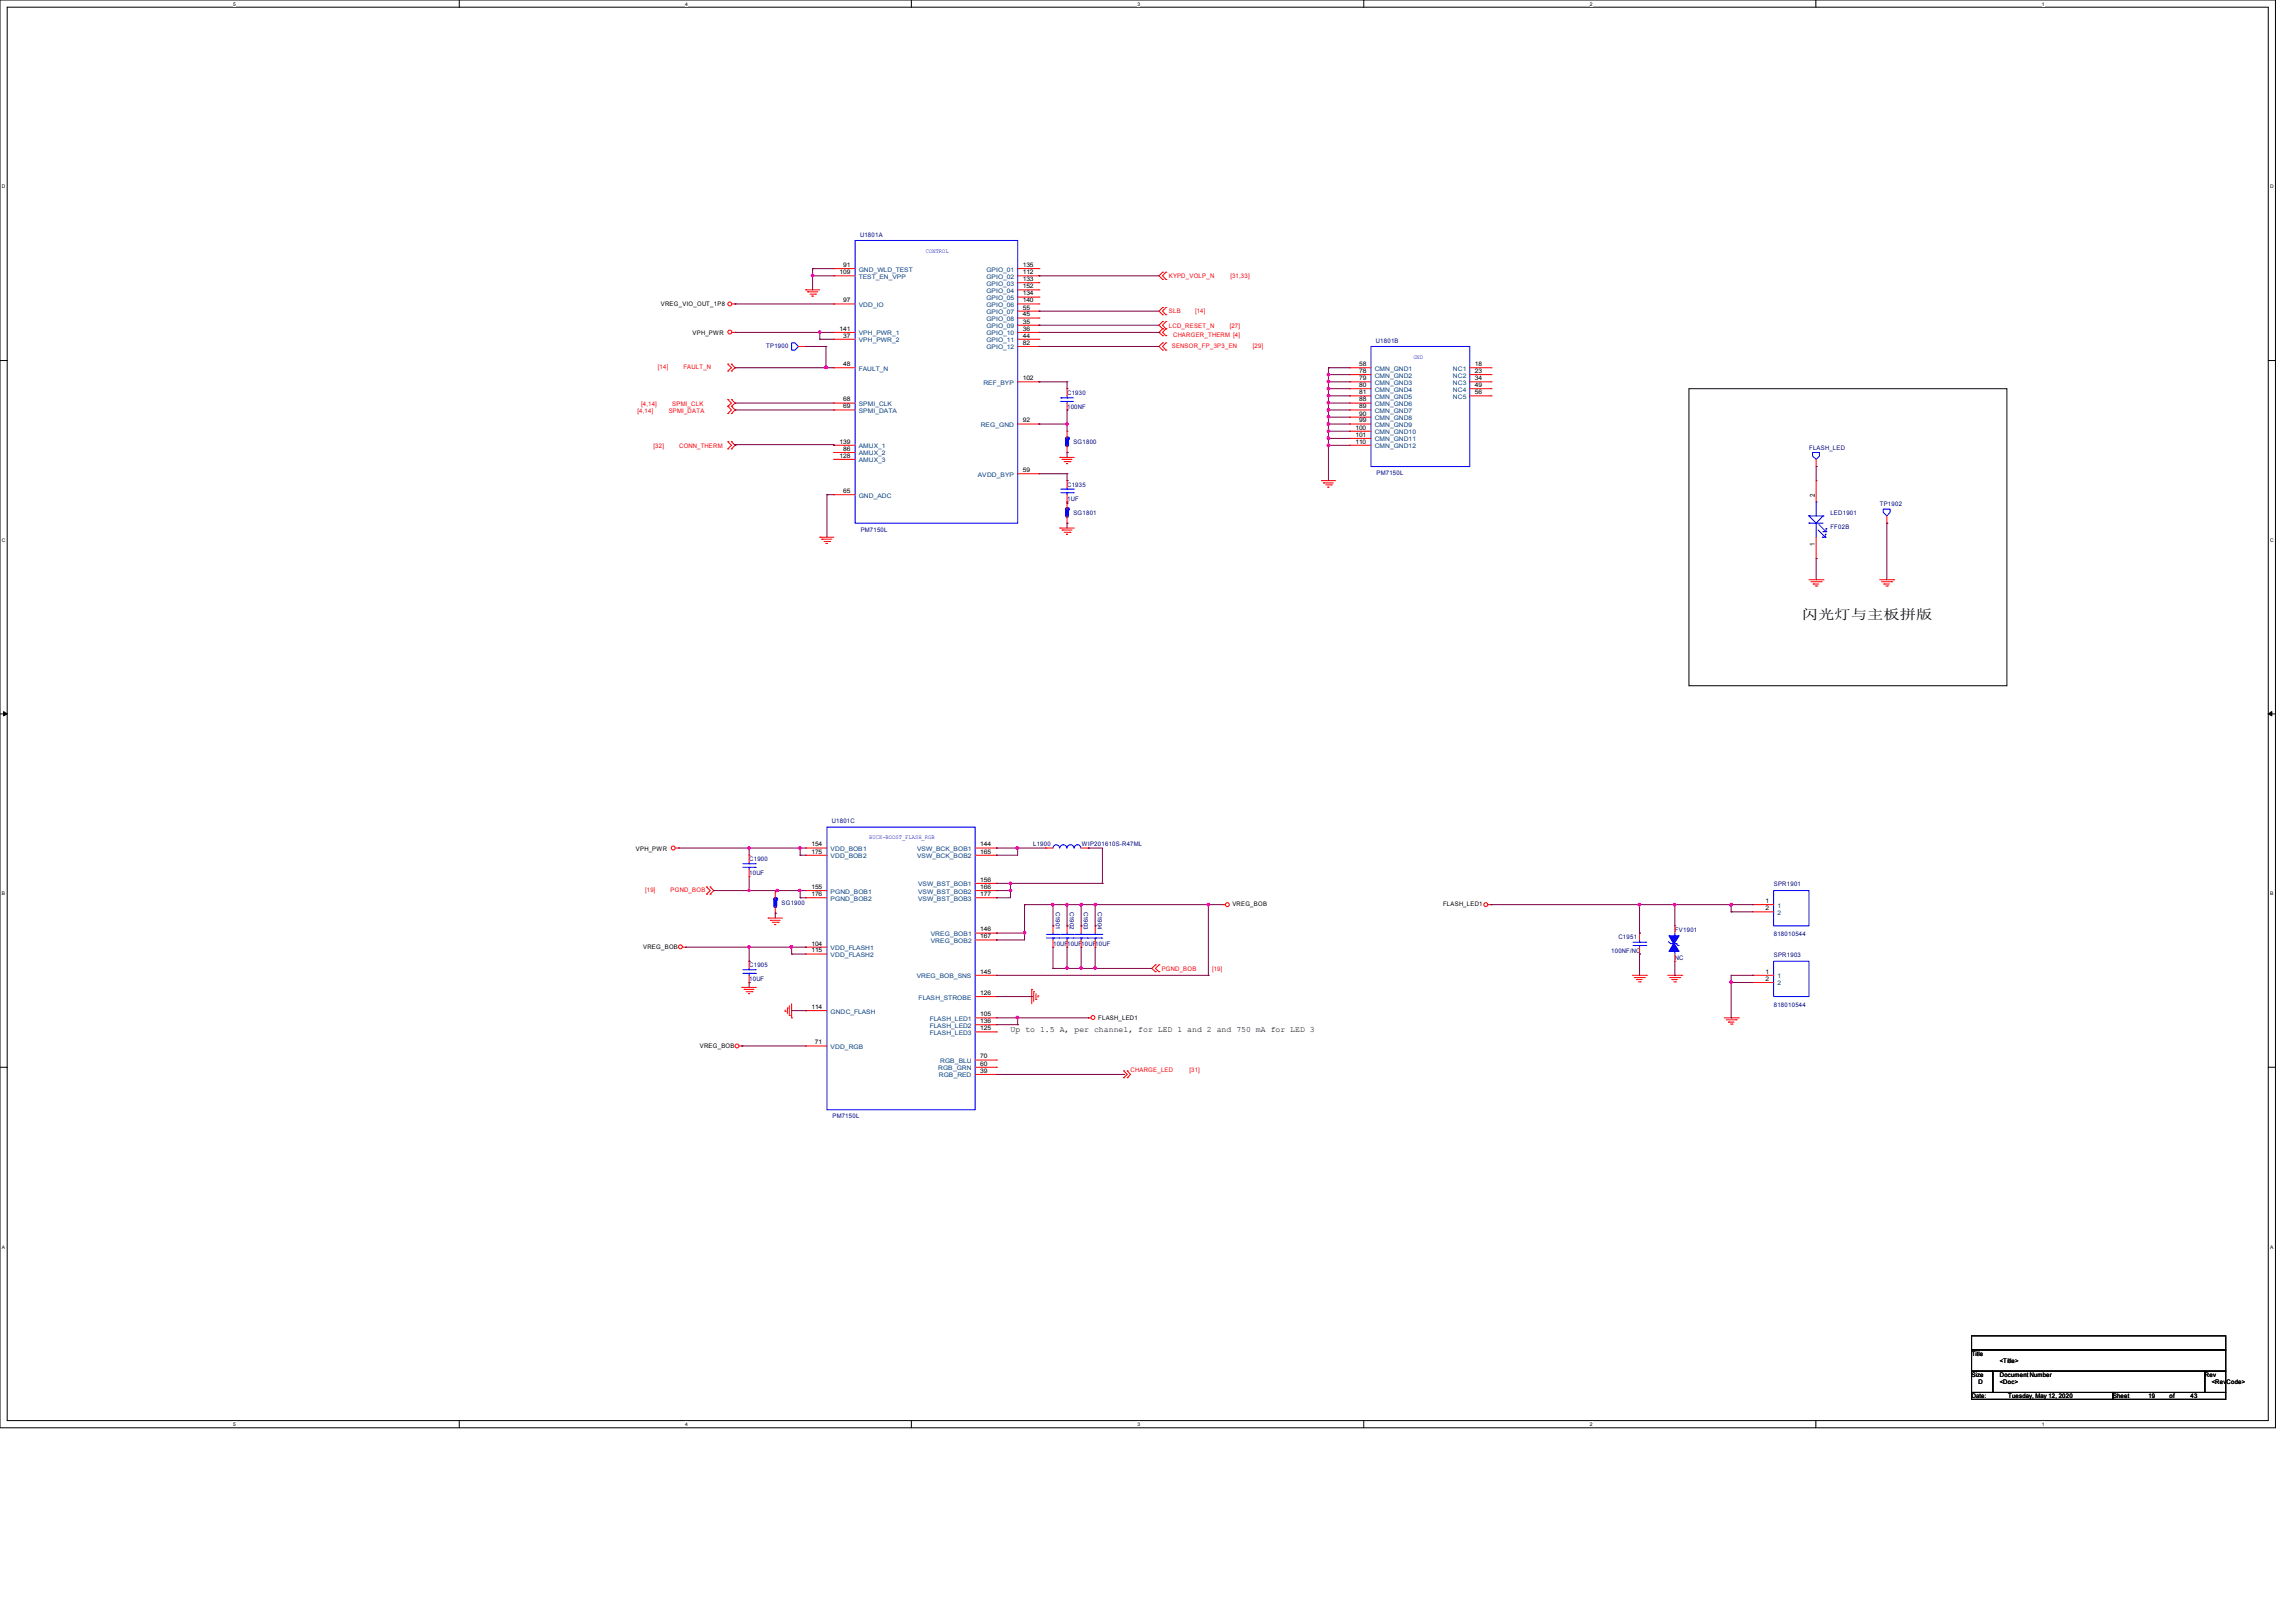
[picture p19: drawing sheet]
<svg xmlns="http://www.w3.org/2000/svg" width="297mm" height="210mm" viewBox="0 0 297 210" stroke-linecap="round" stroke-linejoin="round" font-family="sans-serif">
<defs><g id="words">
<text font-size="1.7" x="233.2" y="80.1">闪光灯与主板拼版</text>
<text font-size="1.1" x="130.8" y="133.5">Up to 1.5 A, per channel, for LED 1 and 2 and 750 mA for LED 3</text>
<g font-size=".9">
<text x="234.8" y="64.3" transform="rotate(-90 234.8 64.3)">2</text>
<text x="234.8" y="70.6" transform="rotate(-90 234.8 70.6)">1</text>
</g>
<g font-size=".8">
<text x="108.6" y="35.5">109</text>
<text x="109.1" y="34.5">91</text>
<text x="132.3" y="34.5">135</text>
<text x="132.3" y="35.5">112</text>
<text x="85.5" y="39.5">VREG_VIO_OUT_1P8</text>
<text x="109.1" y="39.1">97</text>
<text x="132.3" y="36.4">133</text>
<text x="132.3" y="37.3">152</text>
<text x="132.3" y="38.2">134</text>
<text x="132.3" y="39.1">140</text>
<text x="132.3" y="40">55</text>
<text x="132.3" y="40.9">45</text>
<text x="132.3" y="41.9">35</text>
<text x="89.6" y="43.3">VPH_PWR</text>
<text x="108.6" y="42.8">141</text>
<text x="109.1" y="43.7">37</text>
<text x="109.1" y="47.4">48</text>
<text x="132.3" y="42.8">36</text>
<text x="132.3" y="43.7">44</text>
<text x="132.3" y="44.6">82</text>
<text x="175.9" y="47.4">58</text>
<text x="190.9" y="47.4">18</text>
<text x="109.1" y="51.9">68</text>
<text x="109.1" y="52.8">69</text>
<text x="132.3" y="49.2">102</text>
<text x="175.9" y="48.3">78</text>
<text x="175.9" y="49.2">79</text>
<text x="175.9" y="50.1">80</text>
<text x="175.9" y="51">81</text>
<text x="175.9" y="51.9">88</text>
<text x="175.9" y="52.8">89</text>
<text x="175.9" y="53.8">90</text>
<text x="190.9" y="48.3">23</text>
<text x="190.9" y="49.2">34</text>
<text x="190.9" y="50.1">49</text>
<text x="190.9" y="51">56</text>
<text x="108.6" y="57.4">139</text>
<text x="108.6" y="59.2">128</text>
<text x="109.1" y="58.3">86</text>
<text x="132.3" y="54.7">92</text>
<text x="175.4" y="55.6">100</text>
<text x="175.4" y="56.5">101</text>
<text x="175.4" y="57.4">110</text>
<text x="175.9" y="54.7">99</text>
<text x="109.1" y="63.8">65</text>
<text x="132.3" y="61.1">59</text>
<text x="82.3" y="110.1">VPH_PWR</text>
<text x="105" y="109.5">154</text>
<text x="105" y="110.4">175</text>
<text x="126.8" y="109.5">144</text>
<text x="126.8" y="110.4">165</text>
<text x="105" y="115">155</text>
<text x="105" y="116">176</text>
<text x="126.8" y="114.1">156</text>
<text x="126.8" y="115">166</text>
<text x="126.8" y="116">177</text>
<text x="159.5" y="117.3">VREG_BOB</text>
<text x="186.7" y="117.3">FLASH_LED1</text>
<text x="228.5" y="116.8">1</text>
<text x="228.5" y="117.8">2</text>
<text x="83.2" y="122.9">VREG_BOB</text>
<text x="105" y="122.3">104</text>
<text x="105" y="123.2">115</text>
<text x="126.8" y="120.5">146</text>
<text x="126.8" y="121.4">167</text>
<text x="126.8" y="126">145</text>
<text x="228.5" y="126">1</text>
<text x="105" y="130.6">114</text>
<text x="126.8" y="128.7">126</text>
<text x="126.8" y="131.5">105</text>
<text x="142.1" y="132">FLASH_LED1</text>
<text x="228.5" y="126.9">2</text>
<text x="90.6" y="135.6">VREG_BOB</text>
<text x="105.5" y="135.1">71</text>
<text x="126.8" y="132.4">136</text>
<text x="126.8" y="133.3">125</text>
<text x="126.8" y="136.9">70</text>
<text x="126.8" y="137.9">60</text>
<text x="126.8" y="138.8">39</text>
<text x="255.2" y="175.4">Title</text>
<text x="255.2" y="178.2">Size</text>
<text x="256" y="179.1">D</text>
<text x="258.8" y="178.2">Document Number</text>
<text x="258.8" y="179.1">&lt;Doc&gt;</text>
<text x="258.8" y="176.4">&lt;Title&gt;</text>
<text x="285.3" y="178.2">Rev</text>
<text x="286.2" y="179.1">&lt;RevCode&gt;</text>
<text x="255.2" y="180.9">Date:</text>
<text x="259.9" y="180.9">Tuesday, May 12, 2020</text>
<text x="273.4" y="180.9">Sheet</text>
<text x="278" y="180.9">19</text>
<text x="280.8" y="180.9">of</text>
<text x="283.5" y="180.9">43</text>
</g>
<g font-size=".8" fill="#004080">
<text x="111.1" y="35.1">GND_WLD_TEST</text>
<text x="127.6" y="35.1">GPIO_01</text>
<text x="111.1" y="36.1">TEST_EN_VPP</text>
<text x="111.1" y="39.7">VDD_IO</text>
<text x="127.6" y="36.1">GPIO_02</text>
<text x="127.6" y="37">GPIO_03</text>
<text x="127.6" y="37.9">GPIO_04</text>
<text x="127.6" y="38.8">GPIO_05</text>
<text x="127.6" y="39.7">GPIO_06</text>
<text x="127.6" y="40.6">GPIO_07</text>
<text x="127.6" y="41.5">GPIO_08</text>
<text x="111.1" y="43.4">VPH_PWR_1</text>
<text x="111.1" y="44.3">VPH_PWR_2</text>
<text x="111.1" y="48">FAULT_N</text>
<text x="127.6" y="42.5">GPIO_09</text>
<text x="127.6" y="43.4">GPIO_10</text>
<text x="127.6" y="44.3">GPIO_11</text>
<text x="127.6" y="45.2">GPIO_12</text>
<text x="177.9" y="48">CMN_GND1</text>
<text x="188" y="48">NC1</text>
<text x="111.1" y="52.5">SPMI_CLK</text>
<text x="111.1" y="53.4">SPMI_DATA</text>
<text x="127.3" y="49.8">REF_BYP</text>
<text x="177.9" y="48.9">CMN_GND2</text>
<text x="177.9" y="49.8">CMN_GND3</text>
<text x="177.9" y="50.7">CMN_GND4</text>
<text x="177.9" y="51.6">CMN_GND5</text>
<text x="177.9" y="52.5">CMN_GND6</text>
<text x="177.9" y="53.4">CMN_GND7</text>
<text x="188" y="48.9">NC2</text>
<text x="188" y="49.8">NC3</text>
<text x="188" y="50.7">NC4</text>
<text x="188" y="51.6">NC5</text>
<text x="111.1" y="58">AMUX_1</text>
<text x="111.1" y="58.9">AMUX_2</text>
<text x="111.1" y="59.8">AMUX_3</text>
<text x="126.9" y="55.2">REG_GND</text>
<text x="177.9" y="54.4">CMN_GND8</text>
<text x="177.9" y="55.2">CMN_GND9</text>
<text x="177.9" y="56.2">CMN_GND10</text>
<text x="177.9" y="57.1">CMN_GND11</text>
<text x="177.9" y="58">CMN_GND12</text>
<text x="111.1" y="64.4">GND_ADC</text>
<text x="126.5" y="61.7">AVDD_BYP</text>
<text x="107.5" y="110.1">VDD_BOB1</text>
<text x="107.5" y="111">VDD_BOB2</text>
<text x="118.7" y="110.1">VSW_BCK_BOB1</text>
<text x="118.7" y="111">VSW_BCK_BOB2</text>
<text x="107.5" y="115.6">PGND_BOB1</text>
<text x="107.5" y="116.5">PGND_BOB2</text>
<text x="118.8" y="114.7">VSW_BST_BOB1</text>
<text x="118.8" y="115.6">VSW_BST_BOB2</text>
<text x="118.8" y="116.5">VSW_BST_BOB3</text>
<text x="230" y="117.4">1</text>
<text x="230" y="118.4">2</text>
<text x="107.5" y="122.9">VDD_FLASH1</text>
<text x="107.5" y="123.8">VDD_FLASH2</text>
<text x="120.5" y="121.1">VREG_BOB1</text>
<text x="120.5" y="122">VREG_BOB2</text>
<text x="107.5" y="131.1">GNDC_FLASH</text>
<text x="118.6" y="126.6">VREG_BOB_SNS</text>
<text x="118.9" y="129.3">FLASH_STROBE</text>
<text x="230" y="126.6">1</text>
<text x="230" y="127.5">2</text>
<text x="107.5" y="135.7">VDD_RGB</text>
<text x="120.3" y="132.1">FLASH_LED1</text>
<text x="120.3" y="133">FLASH_LED2</text>
<text x="120.3" y="133.9">FLASH_LED3</text>
<text x="121.7" y="137.5">RGB_BLU</text>
<text x="121.4" y="138.5">RGB_GRN</text>
<text x="121.5" y="139.4">RGB_RED</text>
</g>
<g font-size=".8" fill="#000080">
<text x="111.3" y="30.6">U1801A</text>
<text x="99.2" y="45">TP1900</text>
<text x="178.1" y="44.3">U1801B</text>
<text x="138.1" y="51.1">C1930</text>
<text x="138.1" y="52.9">100NF</text>
<text x="138.9" y="57.5">SG1800</text>
<text x="234.1" y="58.2">FLASH_LED</text>
<text x="138.1" y="62.9">C1935</text>
<text x="138.1" y="64.8">1UF</text>
<text x="178.1" y="61.5">PM7150L</text>
<text x="243.3" y="65.5">TP1902</text>
<text x="111.4" y="68.8">PM7150L</text>
<text x="138.9" y="66.6">SG1801</text>
<text x="236.9" y="66.6">LED1901</text>
<text x="236.9" y="68.5">FF02B</text>
<text x="107.7" y="106.5">U1801C</text>
<text x="96.9" y="111.4">C1900</text>
<text x="96.9" y="113.2">10UF</text>
<text x="133.7" y="109.5">L1900</text>
<text x="140" y="109.5">WIP201610S-R47ML</text>
<text x="101.1" y="117.1">SG1900</text>
<text x="136.6" y="118" transform="rotate(90 136.6 118)">C1901</text>
<text x="138.4" y="118" transform="rotate(90 138.4 118)">C1902</text>
<text x="140.3" y="118" transform="rotate(90 140.3 118)">C1903</text>
<text x="142.1" y="118" transform="rotate(90 142.1 118)">C1904</text>
<text x="229.5" y="114.6">SPR1901</text>
<text x="96.9" y="125.1">C1905</text>
<text x="136.3" y="122.4">10UF10UF10UF10UF</text>
<text x="208.5" y="123.3">100NF/NC</text>
<text x="209.4" y="121.5">C1951</text>
<text x="216.8" y="120.6">FV1901</text>
<text x="216.8" y="124.2">NC</text>
<text x="229.5" y="121.1">818010544</text>
<text x="229.5" y="123.8">SPR1903</text>
<text x="96.9" y="127">10UF</text>
<text x="229.5" y="130.3">818010544</text>
<text x="107.7" y="144.7">PM7150L</text>
</g>
<g font-size=".8" fill="#00f">
<text x="119.8" y="32.7">CONTROL</text>
<text x="182.9" y="46.4">GND</text>
<text x="112.5" y="108.6">BUCK-BOOST_FLASH_RGB</text>
</g>
<g font-size=".8" fill="#f00">
<text x="151.3" y="36">KYPD_VOLP_N</text>
<text x="159.2" y="36">[31,33]</text>
<text x="151.3" y="40.6">SLB</text>
<text x="154.7" y="40.6">[14]</text>
<text x="85.1" y="47.8">[14]</text>
<text x="88.4" y="47.8">FAULT_N</text>
<text x="151.3" y="42.4">LCD_RESET_N</text>
<text x="151.6" y="45">SENSOR_FP_3P3_EN</text>
<text x="151.8" y="43.6">CHARGER_THERM [4]</text>
<text x="159.1" y="42.4">[27]</text>
<text x="162.1" y="45">[29]</text>
<text x="82.5" y="53.5">[4,14]</text>
<text x="83" y="52.5">[4,14]</text>
<text x="86.5" y="53.5">SPMI_DATA</text>
<text x="87" y="52.5">SPMI_CLK</text>
<text x="84.6" y="57.9">[32]</text>
<text x="87.9" y="57.9">CONN_THERM</text>
<text x="83.5" y="115.4">[19]</text>
<text x="86.8" y="115.4">PGND_BOB</text>
<text x="150.3" y="125.6">PGND_BOB</text>
<text x="156.9" y="125.6">[19]</text>
<text x="146.3" y="138.7">CHARGE_LED</text>
<text x="153.9" y="138.7">[31]</text>
</g>
<g font-size=".6">
<text x="30.2" y=".7">5</text>
<text x="88.7" y=".7">4</text>
<text x="147.2" y=".7">3</text>
<text x="205.7" y=".7">2</text>
<text x="264.2" y=".7">1</text>
<text x=".3" y="24.4">D</text>
<text x="293.8" y="24.4">D</text>
<text x=".3" y="70.1">C</text>
<text x="293.8" y="70.1">C</text>
<text x=".3" y="115.8">B</text>
<text x="293.8" y="115.8">B</text>
<text x=".3" y="161.5">A</text>
<text x="293.8" y="161.5">A</text>
<text x="30.2" y="184.5">5</text>
<text x="88.7" y="184.5">4</text>
<text x="147.2" y="184.5">3</text>
<text x="205.7" y="184.5">2</text>
<text x="264.2" y="184.5">1</text>
</g>
</g></defs>
<path d="M0 0h294.5v184.7h-294.5zM.9 .9h292.6v182.9h-292.6z" fill="none" stroke="#000" stroke-width=".13"/>
<g fill="#fff">
<path d="M30.2 .1h.3v.7h-.3z"/>
<path d="M30.2 183.9h.3v.8h-.3z"/>
</g>
<path d="M59.4 0v.9M59.4 183.8v.9" fill="none" stroke="#000" stroke-width=".13"/>
<g fill="#fff">
<path d="M88.7 .1h.3v.7h-.3z"/>
<path d="M88.7 183.9h.3v.8h-.3z"/>
</g>
<path d="M117.9 0v.9M117.9 183.8v.9" fill="none" stroke="#000" stroke-width=".13"/>
<g fill="#fff">
<path d="M147.2 .1h.3v.7h-.3z"/>
<path d="M147.2 183.9h.3v.8h-.3z"/>
</g>
<path d="M176.5 0v.9M176.5 183.8v.9" fill="none" stroke="#000" stroke-width=".13"/>
<g fill="#fff">
<path d="M205.7 .1h.4v.7h-.4z"/>
<path d="M205.7 183.9h.4v.8h-.4z"/>
</g>
<path d="M235 0v.9M235 183.8v.9" fill="none" stroke="#000" stroke-width=".13"/>
<g fill="#fff">
<path d="M264.2 .1h.4v.7h-.4z"/>
<path d="M264.2 183.9h.4v.8h-.4z"/>
<path d="M.3 23.8h.4v.7h-.4z"/>
<path d="M293.8 23.8h.5v.7h-.5z"/>
<path d="M.3 69.5h.4v.7h-.4z"/>
<path d="M293.8 69.5h.5v.7h-.5z"/>
</g>
<path d="M0 46.7h.9M293.5 46.7h1" fill="none" stroke="#000" stroke-width=".13"/>
<g fill="#fff">
<path d="M.3 115.2h.4v.8h-.4z"/>
<path d="M293.8 115.2h.4v.8h-.4z"/>
</g>
<path d="M0 92.4h.9M293.5 92.4h1" fill="none" stroke="#000" stroke-width=".13"/>
<path d="M.5 92.1l.4 .3-.4 .2zM293.5 92.4l.5-.3v.5z" fill="#000" stroke="#000" stroke-width=".13"/>
<g fill="#fff">
<path d="M.3 161h.3v.7h-.3z"/>
<path d="M293.8 161h.4v.7h-.4z"/>
</g>
<path d="M218.6 50.3h41.1v38.4h-41.1zM0 138.1h.9M293.5 138.1h1M255.1 172.8h32.9v1.9h-32.9zM255.1 174.7h32.9v2.7h-32.9zM255.1 177.4h2.8v2.8h-2.8zM257.9 177.4h27.4v2.8h-27.4zM285.3 177.4h2.7v2.8h-2.7zM255.1 180.2h18.3v.9h-18.3zM273.4 180.2h14.6v.9h-14.6z" fill="none" stroke="#000" stroke-width=".13"/>
<g fill="none" stroke="#f00" stroke-width=".13">
<path d="M94.7 39.3h.4M95.1 39.3h.1M104.3 37.5h.1M104.3 37.5h1.8M104.5 37.8h.1M104.5 37.8h1.3M104.8 38.1h.7M105.1 38.3h.1M105.1 38.3h.2M105.5 38.1h.1M107.9 34.8h.1M107.9 35.7h.1"/>
<path d="M107.9 39.3h.1M107.9 39.3h2.8M107.9 34.8h2.8M107.9 35.7h2.8M131.7 37.5h2.8M131.7 39.3h2.8M131.7 34.8h2.8M131.7 35.7h2.8M131.7 36.6h2.8M131.7 38.4h2.8M134.5 34.8h.1M134.5 35.7h.1"/>
<path d="M134.5 36.6h.1M134.5 37.5h.1M134.5 38.4h.1M134.5 39.3h.1M150.5 39.8h.1M150.5 36.2h.1M150.5 35.2h.1M150.5 39.8l-.5 .5 .5 .4M150.5 35.2l-.5 .5 .5 .5M150.9 39.8h.1M150.9 35.2h.1M150.9 36.2h.1"/>
<path d="M150.9 39.8l-.4 .5 .4 .4M150.9 35.2l-.4 .5 .4 .5M94.2 47.1h.1M94.2 48h.1M94.2 51.7h.1M94.2 52.6h.1M94.2 53.5h.1M94.2 57.1h.1M94.2 58.1h.1M94.2 47.1l.5 .5-.5 .4M94.2 51.7l.5 .5-.5 .4M94.2 52.6l.5 .4-.5 .5"/>
<path d="M94.2 57.1l.5 .5-.5 .5M94.7 48h.1M94.7 47.1h.1M94.7 52.6h.1M94.7 51.7h.1M94.7 53.5h.1M94.7 58.1h.1M94.7 57.1h.1M94.7 47.1l.4 .5-.4 .4M94.7 51.7l.4 .5-.4 .4M94.7 52.6l.4 .4-.4 .5M94.7 57.1l.4 .5-.4 .5"/>
<path d="M94.7 43h.4M95.1 43h.1M103.3 44.8h1M104.3 44.8h.1M107.9 43h.1M107.9 43.9h.1M107.9 47.6h.1M107.9 52.2h.1M107.9 53h.1M107.9 57.6h.1M107.9 58.5h.1M107.9 59.4h.1"/>
<path d="M107.9 43h2.8M107.9 59.4h2.8M107.9 43.9h2.8M107.9 47.6h2.8M107.9 52.2h2.8M107.9 53h2.8M107.9 57.6h2.8M107.9 58.5h2.8M131.7 43h2.8M131.7 44.8h2.8M131.7 43.9h2.8M131.7 40.3h2.8"/>
<path d="M131.7 41.1h2.8M131.7 42.1h2.8M131.7 49.4h2.8M131.7 54.9h2.8M134.5 40.3h.1M134.5 41.1h.1M134.5 42.1h.1M134.5 43h.1M134.5 43.9h.1M134.5 44.8h.1M134.5 49.4h.1M134.5 54.9h.1"/>
<path d="M137.2 59.2h.1M137.2 59.2h1.8M137.5 59.4h.1M137.5 59.4h1.2M137.7 59.7h.8M138 60h.1M138 60h.2M138.5 59.7h.1M150.5 40.7h.1M150.5 42.5h.1M150.5 41.6h.1M150.5 44.4h.1"/>
<path d="M150.5 45.3h.1M150.5 43.4h.1M150.5 41.6l-.5 .5 .5 .4M150.5 44.4l-.5 .4 .5 .5M150.5 42.5l-.5 .5 .5 .4M150.9 40.7h.1M150.9 41.6h.1M150.9 42.5h.1M150.9 45.3h.1M150.9 44.4h.1M150.9 43.4h.1M150.9 41.6l-.4 .5 .4 .4"/>
<path d="M150.9 44.4l-.4 .4 .4 .5M150.9 42.5l-.4 .5 .4 .4M235 59.4v1M106.1 69.5h.1M106.1 69.5h1.8M106.3 69.8h.1M106.3 69.8h1.4M106.6 70.1h.8M106.9 70.3h.1M106.9 70.3h.2M107.4 70.1h.1M107.9 64h.1"/>
<path d="M107.9 64h2.8M131.7 61.3h2.8M134.5 61.3h.1M137.2 68.3h.1M137.2 68.3h1.8M137.5 68.6h.1M137.5 68.6h1.2M137.7 68.9h.8M138 69.1h.1M138 69.1h.2M138.5 68.9h.1M171 62.2h.1"/>
<path d="M171 62.2h1.8M171.3 62.5h.1M171.3 62.5h1.3M171.6 62.7h.7M171.8 63h.1M171.8 63h.2M172.3 62.7h.1M234.1 75h1.8M234.4 75.3h1.3M234.7 75.6h.1M234.7 75.6h.7M234.9 75.8h.2"/>
<path d="M235 60.4h.1M235.1 75.8h.1M235.7 75.3h.1M235.9 75h.1M243.2 75h1.9M243.5 75.3h1.3M243.8 75.6h.1M243.8 75.6h.7M244.1 75.8h.2M244.3 75.8h.1M244.8 75.3h.1M245.1 75h.1"/>
<path d="M87.4 109.7h.4M87.8 109.7h.1M91.4 114.8h.1M91.4 115.7h.1M91.4 114.8l.5 .4-.5 .5M91.9 115.7h.1M91.9 114.8h.1M91.9 114.8l.5 .4-.5 .5M96.9 110.7h.1M96.9 113.4h.1M96.9 110.7v.9M96.9 112.5v.9"/>
<path d="M99.4 118.8h.1M99.4 118.8h1.9M99.7 119.1h.1M99.7 119.1h1.3M99.9 119.3h.8M100.2 119.6h.1M100.2 119.6h.2M100.7 119.3h.1M136.3 119.8h.1M136.3 119.8v.9M138.1 119.8h.1M138.1 119.8v.9"/>
<path d="M158.2 117.1h.1M158.2 117.1h.4M192.6 117.1h.4M193 117.1h.1M216.7 119.8h.1M216.7 119.8v.9M88.3 122.6h.4M88.7 122.6h.1M95.7 135.3h.3M96 127.8h.1M96 135.3h.1M96 127.8h1.9"/>
<path d="M96.3 128h.1M96.3 128h1.3M96.6 128.3h.7M96.9 128.6h.1M96.9 124.4h.1M96.9 127.1h.1M96.9 124.4v.9M96.9 126.2v.9M97.3 128.3h.1M101.6 130.9h.1M101.6 130.7v.2M101.9 130.4h.1"/>
<path d="M101.9 130.4v.7M102.2 131.4h.1M102.2 130.1v1.3M102.4 131.7h.1M102.4 129.9v1.8M133.5 128h.1M133.5 128v1.9M133.8 128.3h.1M133.8 128.3v1.3M134.1 129.3h.1M134.1 128.6v.7M134.3 128.9h.1"/>
<path d="M134.3 128.9v.1M136.3 122.6h.1M136.3 121.6v1M138.1 122.6h.1M138.1 121.6v1M140.8 131.7h.1M140.8 131.7h.4M145.4 139.4h.1M145.4 138.6h.1M145.4 138.6l.5 .4-.5 .4M145.9 139.4h.1M145.9 138.6h.1"/>
<path d="M145.9 138.6l.4 .4-.4 .4M149.5 125.7h.1M149.5 124.8h.1M149.5 124.8l-.4 .5 .4 .4M150 124.8h.1M150 125.7h.1M150 124.8l-.5 .5 .5 .4M211.2 126.2h1.9M211.5 126.5h1.3M211.8 126.7h.1M211.8 126.7h.7M212 127h.3"/>
<path d="M212.3 127h.1M212.8 126.5h.1M213.1 126.2h.1M215.8 126.2h1.8M216.1 126.5h1.3M216.4 126.7h.1M216.4 126.7h.7M216.6 127h.2M216.7 124.4h.1M216.7 123.4v1M216.8 127h.1M217.4 126.5h.1"/>
<path d="M217.6 126.2h.1M223.1 131.7h1.9M223.4 132h1.3M223.7 132.2h.1M223.7 132.2h.7M223.9 132.5h.3M224.2 132.5h.1M224.7 132h.1M225 131.7h.1"/>
<circle cx="94.4" cy="39.3" r=".25"/>
<circle cx="94.4" cy="43" r=".25"/>
<circle cx="87.1" cy="109.7" r=".25"/>
<circle cx="158.8" cy="117.1" r=".25"/>
<circle cx="192.3" cy="117.1" r=".25"/>
<circle cx="88.1" cy="122.5" r=".25"/>
<circle cx="95.4" cy="135.3" r=".25"/>
<circle cx="141.4" cy="131.7" r=".25"/>
</g>
<g fill="none" stroke="#00f" stroke-width=".13">
<path d="M110.7 31.1h21v36.6h-21zM102.4 44.4h.5l.4 .4-.4 .5h-.5zM234.6 58.5h.9v.5l-.5 .4-.4-.4zM96.1 112.2h1.6M96.1 111.8h1.6M96.9 111.8h.1M96.9 112.2h.1M96.9 111.6v.2M96.9 112.2v.3M97.7 112.2h.1M97.7 111.8h.1M96.1 125.9h1.6"/>
<path d="M96.1 125.5h1.6M96.9 125.5h.1M96.9 125.9h.1M96.9 125.3v.2M96.9 125.9v.3M97.7 125.9h.1M97.7 125.5h.1M135.4 121.4h1.7M135.4 120.9h1.7M136.3 120.9h.1M136.3 121.4h.1M136.3 120.7v.2"/>
<path d="M136.3 121.4v.2M137.1 121.4h.1M137.1 120.9h.1M137.3 121.4h1.6M137.3 120.9h1.6M138.1 120.9h.1M138.1 121.4h.1M138.1 120.7v.2M138.1 121.4v.2M138.9 121.4h.1M138.9 120.9h.1M215.9 121.8l.3 .3"/>
<path d="M216.2 122.1h.1M216.2 122.1h.7M216.7 121.6h.1M216.7 122.6h.1M216.7 120.7v.9M216.7 122.6v.8M216.9 122.1h.1M216.9 122.1l.3 .2M217.2 122.3h.1"/>
</g>
<g fill="#00f" stroke="#00f" stroke-width=".13">
<path d="M216 121.1h1.3l-.7 1.1z"/>
<path d="M216.6 122l.7 1.1h-1.3z"/>
</g>
<path d="M138.1 56.7v.9" fill="none" stroke="#00f" stroke-width=".51"/>
<circle cx="138.1" cy="56.7" r=".25" fill="#00f"/>
<g fill="none" stroke="#f00" stroke-width=".13">
<path d="M138.1 58.5h.1M138.1 55.8h.1M138.1 53h.1M138.1 50.3h.1M138.1 50.3v.9M138.1 52.2v.8M138.1 55.8v.9M138.1 57.6v.9M174.7 47.6h.1M174.7 48.5h.1M174.7 49.4h.1M174.7 50.3h.1"/>
<path d="M174.7 51.2h.1M174.7 52.2h.1M174.7 53h.1M174.7 54h.1M174.7 54.9h.1M174.7 55.8h.1M174.7 56.7h.1M174.7 57.6h.1M174.7 47.6h2.7M174.7 48.5h2.7M174.7 49.4h2.7M174.7 50.3h2.7"/>
<path d="M174.7 51.2h2.7M174.7 52.2h2.7M174.7 53h2.7M174.7 54h2.7M174.7 54.9h2.7M174.7 55.8h2.7M174.7 56.7h2.7M174.7 57.6h2.7M190.2 47.6h2.8M190.2 48.5h2.8M190.2 49.4h2.8M190.2 50.3h2.8"/>
<path d="M190.2 51.2h2.8M193 47.6h.1M193 48.5h.1M193 49.4h.1M193 50.3h.1M193 51.2h.1M235 72.3h.1M235 62.2h.1M235 62.2v2.7M235 69.5v2.8M244.2 67.7h.1M244.2 66.8v.9"/>
<path d="M104.3 109.7h.1M104.3 110.7h.1M104.3 115.2h.1M104.3 116.2h.1M104.3 109.7h2.7M104.3 110.7h2.7M104.3 115.2h2.7M104.3 116.2h2.7M126.2 109.7h2.7M126.2 110.7h2.7M126.2 115.2h2.7M126.2 116.2h2.7"/>
<path d="M126.2 114.3h2.7M128.9 109.7h.1M128.9 110.7h.1M128.9 114.3h.1M128.9 115.2h.1M128.9 116.2h.1M135.3 109.7h.1M135.3 109.7h1M139.9 119.8h.1M139.9 119.8v.9M139.9 109.7h.9M140.8 109.7h.1"/>
<path d="M141.7 119.8h.1M141.7 119.8v.9M226.8 117.1h.1M226.8 118h.1M226.8 117.1h2.7M226.8 118h2.7M104.3 122.6h.1M104.3 123.4h.1M104.3 130.8h.1M104.3 135.3h.1M104.3 122.6h2.7M104.3 123.4h2.7"/>
<path d="M104.3 130.8h2.7M104.3 135.3h2.7M126.2 126.2h2.7M126.2 120.7h2.7M126.2 121.6h2.7M126.2 128.9h2.7M126.2 131.7h2.7M126.2 132.6h2.7M126.2 133.5h2.7M126.2 137.2h2.7M126.2 138.1h2.7M126.2 139h2.7"/>
<path d="M128.9 120.7h.1M128.9 121.6h.1M128.9 126.2h.1M128.9 128.9h.1M128.9 131.7h.1M128.9 132.6h.1M128.9 133.5h.1M128.9 137.2h.1M128.9 138.1h.1M128.9 139h.1M139.9 122.6h.1M139.9 121.6v1"/>
<path d="M141.7 122.6h.1M141.7 121.6v1M212.2 123.4h.1M212.2 120.7h.1M212.2 120.7v.9M212.2 122.6v.8M226.8 126.2h.1M226.8 127.1h.1M226.8 126.2h2.7M226.8 127.1h2.7"/>
</g>
<g fill="none" stroke="#00f" stroke-width=".13">
<path d="M137.3 51.5h.1M137.3 51.9h.1M137.3 51.5h1.6M137.3 51.9h1.6M138.1 51.9h.1M138.1 51.5h.1M138.1 51.2v.3M138.1 51.9v.3M177.4 44.8h12.8v15.6h-12.8zM234.1 66.8h.1M234.1 67.7h.1M234.1 66.8h1.8"/>
<path d="M234.1 66.8l.9 .9M234.1 67.7h1.8M235 64.9h.1M235 67.7h.1M235 64.9v1.9M235 67.7v1.8M235.3 68.6l.9 .9M235.4 67.9l.9 .9M235.8 69.5h.1M235.8 69.5h.4M235.9 66.8h.1M235.9 68.8h.1"/>
<path d="M235.9 66.8l-.9 .9M235.9 68.8h.4M236.2 69.5h.1M236.2 69.1h.1M236.2 69.1v.4M236.3 68.8h.1M236.3 68.4h.1M236.3 68.4v.4M243.7 65.9h.9v.4l-.4 .5-.5-.5zM107 107h19.2v36.6h-19.2zM136.3 109.7a.42 .42 0 0 1 .4-.4 .42 .42 0 0 1 .4 .4M137.2 109.7a.45 .45 0 0 1 .4-.4 .45 .45 0 0 1 .4 .4"/>
<path d="M138.1 109.7a.45 .45 0 0 1 .4-.4 .45 .45 0 0 1 .5 .4M139 109.7a.42 .42 0 0 1 .4-.4 .42 .42 0 0 1 .5 .4M229.5 115.2h4.6v4.6h-4.6zM139.1 121.4h1.7M139.1 120.9h1.7M139.9 120.9h.1M139.9 121.4h.1M139.9 120.7v.2M139.9 121.4v.2M140.8 121.4h.1M140.8 120.9h.1M140.9 121.4h1.7"/>
<path d="M140.9 120.9h1.7M141.7 120.9h.1M141.7 121.4h.1M141.7 120.7v.2M141.7 121.4v.2M142.6 121.4h.1M142.6 120.9h.1M211.3 121.9h1.7M211.3 122.3h1.7M212.2 122.3h.1M212.2 121.9h.1M212.2 121.6v.3"/>
<path d="M212.2 122.3v.3M213 121.9h.1M213 122.3h.1M229.5 124.4h4.6v4.5h-4.6z"/>
</g>
<path d="M100.3 116.3v1" fill="none" stroke="#00f" stroke-width=".51"/>
<circle cx="100.3" cy="116.3" r=".25" fill="#00f"/>
<path d="M138.1 62.2h.1M138.1 64.9h.1M138.1 62.2v.9M138.1 64v.9M100.3 118.2h.1M100.3 115.4h.1M100.3 115.4v.9M100.3 117.3v.9" fill="none" stroke="#f00" stroke-width=".13"/>
<path d="M137.3 63.8h1.6M137.3 63.3h1.6M138.1 63.3h.1M138.1 63.8h.1M138.1 63.1v.2M138.1 63.8v.2M138.9 63.8h.1M138.9 63.3h.1" fill="none" stroke="#00f" stroke-width=".13"/>
<path d="M138.1 65.9v.9" fill="none" stroke="#00f" stroke-width=".51"/>
<circle cx="138.1" cy="65.9" r=".25" fill="#00f"/>
<path d="M138.1 67.7h.1M138.1 64.9h.1M138.1 64.9v1M138.1 66.8v.9" fill="none" stroke="#f00" stroke-width=".13"/>
<g fill="none" stroke="#800040" stroke-width=".13">
<path d="M95.1 39.3h.1M95.1 39.3h12.8M105.2 34.8h.1M105.2 35.7h.1M105.2 34.8v2.7M105.2 34.8h2.7M105.2 35.7h2.7M134.5 35.7h.1M134.5 35.7h15.5M95.1 43h.1M95.1 47.6h.1M95.1 52.2h.1"/>
<path d="M95.1 53h.1M95.1 57.5h.1M95.1 57.6h.1M95.1 43h12.8M95.1 47.6h12.8M95.1 52.2h12.8M95.1 53h12.8M95.1 57.5h12.8v.1M95.1 57.5v.1M104.3 44.8h.1M104.3 44.8h2.6M106.1 43h.1"/>
<path d="M106.1 43.9h.1M106.1 43v.9M106.1 43.9h1.8M106.9 44.8h.1M106.9 47.6h.1M106.9 44.8v2.8M107.9 57.6h.1M134.5 40.3h.1M134.5 49.4h.1M134.5 54.9h.1M134.5 42.1h.1M134.5 44.8h.1"/>
<path d="M134.5 40.3h15.5M134.5 43h15.5M134.5 44.8h15.5M134.5 49.4h3.6M134.5 54.9h3.6M134.5 42.1h15.5M138.1 49.4h.1M138.1 53h.1M138.1 54.9h.1M138.1 58.5h.1M138.1 49.4v.9M138.1 53v2.8"/>
<path d="M138.1 58.5v.7M150 43h.1M171.9 47.6h.1M171.9 48.5h.1M171.9 49.4h.1M171.9 50.3h.1M171.9 51.2h.1M171.9 52.2h.1M171.9 53h.1M171.9 54h.1M171.9 54.9h.1M171.9 55.8h.1"/>
<path d="M171.9 56.7h.1M171.9 57.6h.1M171.9 47.6h2.8M171.9 47.6v14.6M171.9 48.5h2.8M171.9 49.4h2.8M171.9 50.3h2.8M171.9 51.2h2.8M171.9 52.2h2.8M171.9 53h2.8M171.9 54h2.8M171.9 54.9h2.8"/>
<path d="M171.9 55.8h2.8M171.9 56.7h2.8M171.9 57.6h2.8M107 64h.1M107 64h.9M107 64v5.5M134.5 61.3h3.6M138.1 65.1h.1M138.1 67.7h.1M138.1 61.3h.1M138.1 62.2h.1M138.1 61.3v.9"/>
<path d="M138.1 64.9v.2M138.1 67.7v.6M235 72.3h.1M235 60.4h.1M235 60.4v1.8M235 72.3v2.7M244.2 67.7h.1M244.2 67.7v7.3M87.8 109.7h16.5M92.4 115.2h.1M92.4 115.2h11.9M96.9 109.7h.1"/>
<path d="M96.9 115.2h.1M96.9 109.7v1M96.9 113.4v1.8M100.3 118.2h.1M100.3 118.2v.6M100.6 115.2h.1M100.6 115.2l-.3 .2M103.5 109.7h.1M103.5 110.7h.1M103.5 115.2h.1M103.5 116.2h.1M103.5 109.7v1"/>
<path d="M103.5 115.2v1M103.5 110.7h.8M103.5 116.2h.8M128.9 109.7h.1M128.9 110.7h.1M128.9 114.3h.1M128.9 115.2h.1M128.9 116.2h.1M128.9 109.7h6.4M128.9 114.3h13.8M128.9 115.2h1.9M130.8 114.3h.1"/>
<path d="M130.8 115.2h.1M130.8 114.3v1.9h-1.9M131.7 109.7h.1M131.7 109.7v1h-2.8M132.6 117.1h.1M132.6 117.1v4.5h-3.7M132.6 117.1h25.6M136.3 119.8h.1M136.3 117.1h.1M136.3 117.1v2.7M138.1 119.8h.1M138.1 117.1h.1"/>
<path d="M138.1 117.1v2.7M139.9 119.8h.1M139.9 117.1h.1M139.9 117.1v2.7M140.8 109.7h.1M140.8 109.7h1.9v4.6M141.7 119.8h.1M141.7 117.1h.1M141.7 117.1v2.7M142.7 114.3h.1M156.4 117.1h.1M156.4 117.1v9.1"/>
<path d="M193 117.1h.1M193 117.1h33.8M212.2 117.1v3.6M216.7 117.1h.1M216.7 117.1v2.7M224 117.1h.1M224 118h.1M224 117.1v.9M224 118h2.8M226.8 117.1h.1M88.7 122.6h15.6M96 135.3h.1"/>
<path d="M96 135.3h8.3M96.9 127.1h.1M96.9 122.6h.1M96.9 124.4h.1M96.9 122.6v1.8M96.9 127.1v.7M102.4 123.4h.1M102.4 122.6h.1M102.4 130.8h1.9M102.4 123.4h1.9M102.4 122.6v.8M104.3 130.8h.1"/>
<path d="M104.3 122.6h.1M128.9 120.7h.1M128.9 121.6h.1M128.9 120.7h3.7M128.9 126.2h27.5M128.9 131.7h11.9M128.9 139h16.5M128.9 128.9h4.6M128.9 132.6h2.8M131.7 131.7h.1M131.7 132.6h.1M131.7 131.7v.9"/>
<path d="M132.6 120.7h.1M133.5 128.9h.1M136.3 125.3h.1M136.3 122.6v2.7M136.3 125.3h12.8M138.1 125.3h.1M138.1 122.6v2.7M139.9 125.3h.1M139.9 122.6v2.7M140.8 131.7h.1M141.7 125.3h.1M141.7 122.6v2.7"/>
<path d="M145.4 139h.1M156.4 126.2h.1M212.2 120.7h.1M212.2 123.4h.1M212.2 123.4v2.8M216.7 126.2h.1M216.7 124.4v1.8M224 127.1h.1M224 131.7h.1M224 127.1h2.8M226.8 126.2h.1M226.8 126.2h-2.8v5.5"/>
</g>
<g fill="#f0f" stroke="#f0f" stroke-width=".13">
<path d="M171.8 51.1h.2v.2h-.2z" fill-rule="evenodd"/>
<path d="M171.8 55.7h.2v.2h-.2z" fill-rule="evenodd"/>
<path d="M103.4 115.1h.2v.2h-.2z" fill-rule="evenodd"/>
<path d="M100.5 115.1h.2v.2h-.2z" fill-rule="evenodd"/>
<path d="M130.6 115.1h.3v.2h-.3z" fill-rule="evenodd"/>
<path d="M171.8 51.1h.2v.2h-.2z" fill-rule="evenodd"/>
<path d="M171.8 55.7h.2v.2h-.2z" fill-rule="evenodd"/>
<path d="M103.4 115.1h.2v.2h-.2z" fill-rule="evenodd"/>
<path d="M100.5 115.1h.2v.2h-.2z" fill-rule="evenodd"/>
<path d="M130.6 115.1h.3v.2h-.3z" fill-rule="evenodd"/>
<circle cx="105.2" cy="35.6" r=".17"/>
<circle cx="106.1" cy="43" r=".16"/>
<circle cx="106.9" cy="47.5" r=".17"/>
<circle cx="171.9" cy="48.5" r=".17"/>
<circle cx="171.9" cy="49.4" r=".17"/>
<circle cx="171.9" cy="50.3" r=".17"/>
<circle cx="171.9" cy="53" r=".17"/>
<circle cx="171.9" cy="52.1" r=".17"/>
<circle cx="171.9" cy="53.9" r=".17"/>
<circle cx="138.1" cy="54.9" r=".16"/>
<circle cx="171.9" cy="54.9" r=".17"/>
<circle cx="171.9" cy="56.7" r=".17"/>
<circle cx="171.9" cy="57.6" r=".17"/>
<circle cx="96.9" cy="109.7" r=".16"/>
<circle cx="103.5" cy="109.7" r=".17"/>
<circle cx="131.7" cy="109.7" r=".17"/>
<circle cx="130.8" cy="114.3" r=".17"/>
<circle cx="96.9" cy="115.2" r=".15"/>
<circle cx="132.6" cy="120.7" r=".17"/>
<circle cx="139.9" cy="125.3" r=".17"/>
<circle cx="138.1" cy="125.3" r=".16"/>
<circle cx="141.7" cy="125.3" r=".17"/>
<circle cx="131.7" cy="131.7" r=".17"/>
<circle cx="96.9" cy="122.5" r=".16"/>
<circle cx="102.4" cy="122.5" r=".17"/>
<circle cx="136.2" cy="117.1" r=".17"/>
<circle cx="139.9" cy="117.1" r=".17"/>
<circle cx="138.1" cy="117" r=".16"/>
<circle cx="156.3" cy="117" r=".16"/>
<circle cx="141.7" cy="117.1" r=".17"/>
<circle cx="212.1" cy="117.1" r=".17"/>
<circle cx="216.7" cy="117.1" r=".17"/>
<circle cx="224" cy="117.1" r=".17"/>
<circle cx="224" cy="127.1" r=".17"/>
</g>
<use href="#words"/>
</svg>
